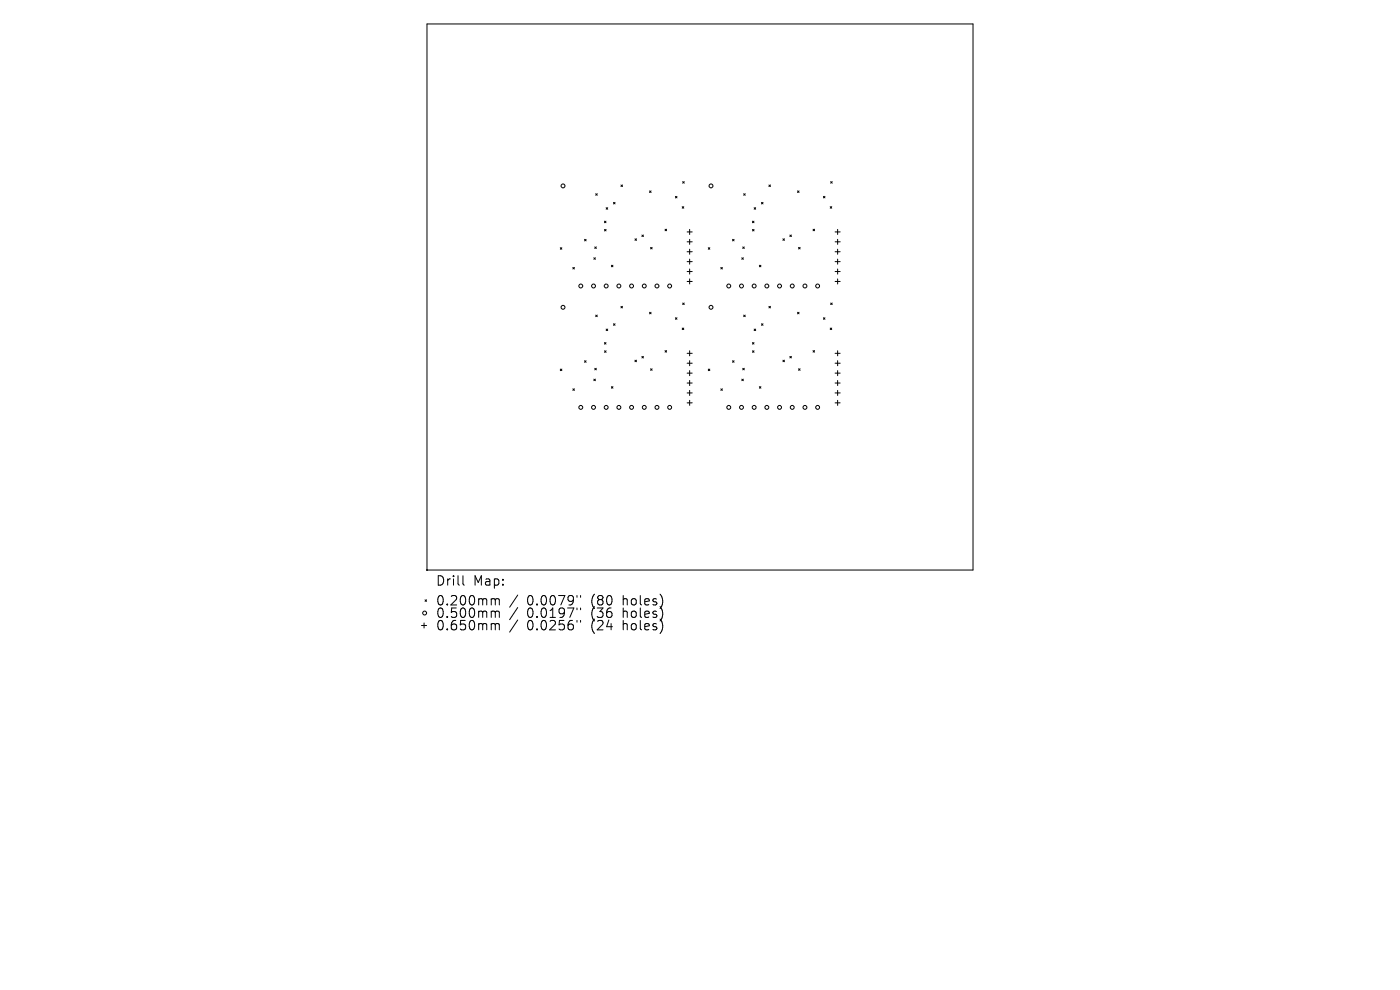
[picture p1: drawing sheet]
<svg xmlns="http://www.w3.org/2000/svg" width="297mm" height="210mm" viewBox="0 0 297 210" stroke-linecap="round" stroke-linejoin="round" font-family="sans-serif">
<defs><g id="words">
<g font-size="2.8">
<text x="92.5" y="124.5">Drill</text>
<text x="100.4" y="124.5">Map:</text>
<text x="92.5" y="128.7">0.200mm</text>
<text x="92.5" y="131.3">0.500mm</text>
<text x="111.7" y="128.7">0.0079&quot;</text>
<text x="111.7" y="131.3">0.0197&quot;</text>
<text x="125.4" y="128.7">(80</text>
<text x="125.4" y="131.3">(36</text>
<text x="132.1" y="128.7">holes)</text>
<text x="132.1" y="131.3">holes)</text>
<text x="92.5" y="133.9">0.650mm</text>
<text x="111.7" y="133.9">0.0256&quot;</text>
<text x="125.4" y="133.9">(24</text>
<text x="132.1" y="133.9">holes)</text>
</g>
</g></defs>
<g fill="none" stroke="#000" stroke-width=".21">
<path d="M90.6 5.1h115.8v115.8h-115.8zM131.7 39.2l.4 .4M132.1 39.2l-.4 .4M144.8 38.5l.4 .4M145.2 38.5l-.4 .4M163.1 39.2l.4 .4M163.5 39.2l-.4 .4M176.2 38.5l.4 .4M176.6 38.5l-.4 .4M118.9 52.5l.3 .4M119.2 52.5l-.3 .4M121.5 56.7l.4 .4"/>
<path d="M121.9 56.7l-.4 .4M124 50.8l.3 .3M124.3 50.8l-.3 .3M126 54.7l.3 .3M126.2 52.4l.3 .3M126.3 54.7l-.3 .3M126.4 41.1l.3 .3M126.5 52.4l-.3 .3M126.7 41.1l-.3 .3M128.2 46.9l.4 .3M128.2 48.7l.4 .3M128.6 46.9l-.4 .3"/>
<path d="M128.6 48.7l-.4 .3M128.6 44.1l.3 .3M128.9 44.1l-.3 .3M129.7 56.3l.3 .3M130 56.3l-.3 .3M130.1 42.9l.4 .4M130.5 42.9l-.4 .4M134.7 50.7l.3 .3M135 50.7l-.3 .3M136.2 49.9l.3 .3M136.5 49.9l-.3 .3M137.8 40.5l.3 .3"/>
<path d="M138 52.5l.3 .3M138.1 40.5l-.3 .3M138.3 52.5l-.3 .3M141.1 48.6l.3 .4M141.4 48.6l-.3 .4M143.3 41.7l.3 .3M143.6 41.7l-.3 .3M144.7 43.8l.4 .4M145.1 43.8l-.4 .4M145.8 49.2h1M145.8 51.3h1M145.8 53.4h1"/>
<path d="M145.8 55.5h1M145.8 57.6h1M145.8 59.7h1M146.3 48.7v1M146.3 50.8v1M146.3 52.9v1M146.3 55v1M146.3 57.1v1M146.3 59.2v1M150.3 52.5l.3 .4M150.6 52.5l-.3 .4M152.9 56.7l.4 .4"/>
<path d="M153.3 56.7l-.4 .4M155.4 50.8l.3 .3M155.7 50.8l-.3 .3M157.4 54.7l.3 .3M157.6 52.4l.3 .3M157.7 54.7l-.3 .3M157.8 41.1l.3 .3M157.9 52.4l-.3 .3M158.1 41.1l-.3 .3M159.6 46.9l.4 .3M159.6 48.7l.4 .3M160 46.9l-.4 .3"/>
<path d="M160 48.7l-.4 .3M160 44.1l.3 .3M160.3 44.1l-.3 .3M161.1 56.3l.3 .3M161.4 56.3l-.3 .3M161.5 42.9l.4 .4M161.9 42.9l-.4 .4M166.1 50.7l.3 .3M166.4 50.7l-.3 .3M167.6 49.9l.3 .3M167.9 49.9l-.3 .3M169.2 40.5l.3 .3"/>
<path d="M169.4 52.5l.3 .3M169.5 40.5l-.3 .3M169.7 52.5l-.3 .3M172.5 48.6l.3 .4M172.8 48.6l-.3 .4M174.7 41.7l.3 .3M175 41.7l-.3 .3M176.1 43.8l.4 .4M176.5 43.8l-.4 .4M177.2 49.2h1M177.2 51.3h1M177.2 53.4h1"/>
<path d="M177.2 55.5h1M177.2 57.6h1M177.2 59.7h1M177.7 48.7v1M177.7 50.8v1M177.7 52.9v1M177.7 55v1M177.7 57.1v1M177.7 59.2v1M118.9 78.3l.3 .3M119.2 78.3l-.3 .3M124 76.5l.3 .4"/>
<path d="M124.3 76.5l-.3 .4M126.2 78.1l.3 .4M126.4 66.8l.3 .4M126.5 78.1l-.3 .4M126.7 66.8l-.3 .4M128.2 72.7l.4 .3M128.2 74.4l.4 .3M128.6 72.7l-.4 .3M128.6 74.4l-.4 .3M128.6 69.8l.3 .3M128.9 69.8l-.3 .3M130.1 68.7l.4 .3"/>
<path d="M130.5 68.7l-.4 .3M131.7 65l.4 .3M132.1 65l-.4 .3M134.7 76.4l.3 .3M135 76.4l-.3 .3M136.2 75.6l.3 .3M136.5 75.6l-.3 .3M137.8 66.2l.3 .4M138 78.2l.3 .4M138.1 66.2l-.3 .4M138.3 78.2l-.3 .4M141.1 74.4l.3 .3"/>
<path d="M141.4 74.4l-.3 .3M143.3 67.4l.3 .3M143.6 67.4l-.3 .3M144.7 69.6l.4 .3M144.8 64.3l.4 .3M145.1 69.6l-.4 .3M145.2 64.3l-.4 .3M145.8 74.9h1M145.8 77h1M145.8 79.2h1M146.3 74.4v1.1M146.3 76.5v1.1"/>
<path d="M146.3 78.6v1.1M150.3 78.3l.3 .3M150.6 78.3l-.3 .3M155.4 76.5l.3 .4M155.7 76.5l-.3 .4M157.6 78.1l.3 .4M157.8 66.8l.3 .4M157.9 78.1l-.3 .4M158.1 66.8l-.3 .4M159.6 72.7l.4 .3M159.6 74.4l.4 .3M160 72.7l-.4 .3"/>
<path d="M160 74.4l-.4 .3M160 69.8l.3 .3M160.3 69.8l-.3 .3M161.5 68.7l.4 .3M161.9 68.7l-.4 .3M163.1 65l.4 .3M163.5 65l-.4 .3M166.1 76.4l.3 .3M166.4 76.4l-.3 .3M167.6 75.6l.3 .3M167.9 75.6l-.3 .3M169.2 66.2l.3 .4"/>
<path d="M169.4 78.2l.3 .4M169.5 66.2l-.3 .4M169.7 78.2l-.3 .4M172.5 74.4l.3 .3M172.8 74.4l-.3 .3M174.7 67.4l.3 .3M175 67.4l-.3 .3M176.1 69.6l.4 .3M176.2 64.3l.4 .3M176.5 69.6l-.4 .3M176.6 64.3l-.4 .3M177.2 74.9h1"/>
<path d="M177.2 77h1M177.2 79.2h1M177.7 74.4v1.1M177.7 76.5v1.1M177.7 78.6v1.1M121.5 82.5l.4 .3M121.9 82.5l-.4 .3M126 80.4l.3 .4M126.3 80.4l-.3 .4M129.7 82l.3 .3M130 82l-.3 .3M145.8 81.3h1"/>
<path d="M145.8 83.4h1M145.8 85.5h1M146.3 80.7v1.1M146.3 82.8v1.1M146.3 84.9v1.1M152.9 82.5l.4 .3M153.3 82.5l-.4 .3M157.4 80.4l.3 .4M157.7 80.4l-.3 .4M161.1 82l.3 .3M161.4 82l-.3 .3M177.2 81.3h1"/>
<path d="M177.2 83.4h1M177.2 85.5h1M177.7 80.7v1.1M177.7 82.8v1.1M177.7 84.9v1.1M89.4 132.7h1.1M90 132.1v1.1M90.2 127.2l.3 .4M90.5 127.2l-.3 .4M98.2 122.1v1.7l.3 .3M104.8 127l.3 .3M104.8 129.6l.3 .3"/>
<path d="M104.8 132.3l.3 .3M105.1 127.3v1M105.1 129.9v1.1M105.1 132.6v1M105.1 127.3l.3-.3 .4 .1 .1 1.2M105.1 129.9l.3-.3 .4 .1 .1 1.3M105.1 132.6l.3-.3 .4 .1 .1 1.2M109.8 126.2l-1.7 2.6M109.8 128.9l-1.7 2.5M109.8 131.5l-1.7 2.6M122.4 126.3v.4M122.4 129v.4"/>
<path d="M122.4 131.6v.4M123.2 126.3v.4M123.2 129v.4M123.2 131.6v.4M140.5 126.9v1.3M140.5 129.5v1.4M140.5 132.2v1.3"/>
<circle cx="119.4" cy="39.4" r=".41"/>
<circle cx="150.8" cy="39.4" r=".41"/>
<circle cx="119.4" cy="65.2" r=".41"/>
<circle cx="123.2" cy="60.7" r=".41"/>
<circle cx="125.9" cy="60.7" r=".41"/>
<circle cx="128.6" cy="60.7" r=".41"/>
<circle cx="131.3" cy="60.7" r=".41"/>
<circle cx="134" cy="60.7" r=".41"/>
<circle cx="136.7" cy="60.7" r=".41"/>
<circle cx="139.4" cy="60.7" r=".41"/>
<circle cx="142.1" cy="60.7" r=".41"/>
<circle cx="150.8" cy="65.2" r=".41"/>
<circle cx="154.6" cy="60.7" r=".41"/>
<circle cx="157.3" cy="60.7" r=".41"/>
<circle cx="160" cy="60.7" r=".41"/>
<circle cx="162.7" cy="60.7" r=".41"/>
<circle cx="165.4" cy="60.7" r=".41"/>
<circle cx="168.1" cy="60.7" r=".41"/>
<circle cx="170.8" cy="60.7" r=".41"/>
<circle cx="173.5" cy="60.7" r=".41"/>
<circle cx="123.2" cy="86.4" r=".41"/>
<circle cx="125.9" cy="86.4" r=".41"/>
<circle cx="128.6" cy="86.4" r=".41"/>
<circle cx="131.3" cy="86.4" r=".41"/>
<circle cx="134" cy="86.4" r=".41"/>
<circle cx="136.7" cy="86.4" r=".41"/>
<circle cx="139.4" cy="86.4" r=".41"/>
<circle cx="142.1" cy="86.4" r=".41"/>
<circle cx="154.6" cy="86.4" r=".41"/>
<circle cx="157.3" cy="86.4" r=".41"/>
<circle cx="160" cy="86.4" r=".41"/>
<circle cx="162.7" cy="86.4" r=".41"/>
<circle cx="165.4" cy="86.4" r=".41"/>
<circle cx="168.1" cy="86.4" r=".41"/>
<circle cx="170.8" cy="86.4" r=".41"/>
<circle cx="173.5" cy="86.4" r=".41"/>
<circle cx="90.1" cy="130" r=".41"/>
</g>
<circle cx="90.6" cy="120.9" r=".08" fill="#000" stroke="#000" stroke-width=".21"/>
<use href="#words"/>
</svg>
